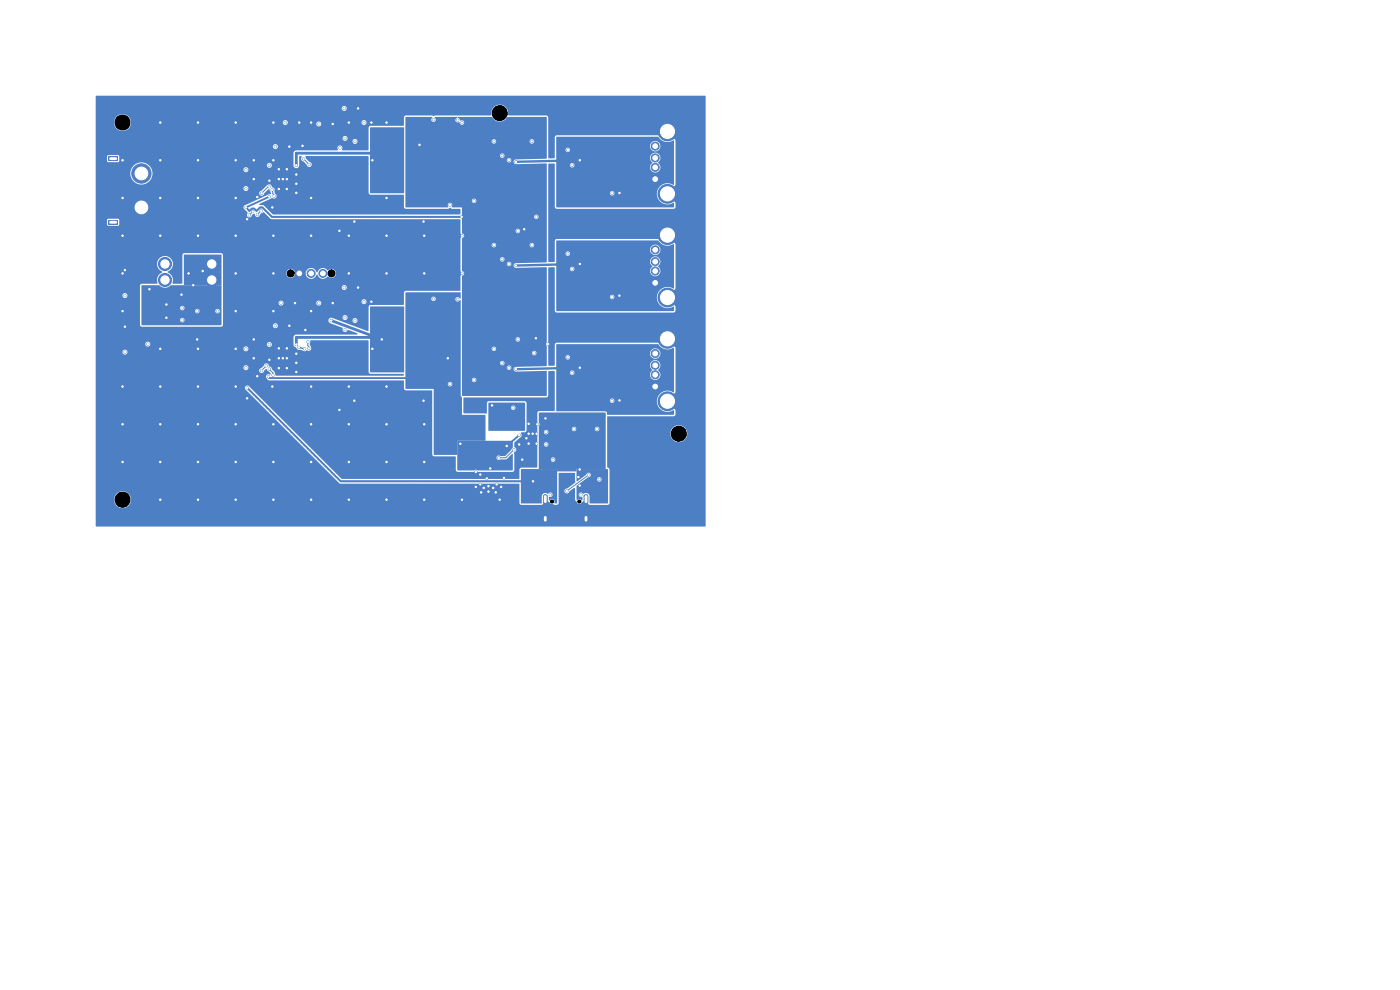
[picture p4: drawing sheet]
<svg xmlns="http://www.w3.org/2000/svg" width="297mm" height="210mm" viewBox="0 0 297 210" stroke-linecap="round" stroke-linejoin="round" font-family="sans-serif">
<path d="M115.7 105.3v1.1M115.7 109.8v.6M124.3 105.3v1.1M124.3 109.8v.6" fill="none" stroke="#4d7fc4" stroke-width="1"/>
<g fill="#4d7fc4">
<path d="M23 46.7h2v.9h-2z"/>
<path d="M23 33.2h2v.9h-2z"/>
<path d="M28.3 42.3l.5-.3h2.2a1.03 1.03 0 0 1 1 1v2a1.03 1.03 0 0 1-1 1.1h-2a1.03 1.03 0 0 1-1.1-1.1l.1-2.2z"/>
</g>
<circle cx="30" cy="36.8" r="2.05" fill="#4d7fc4" stroke="#4d7fc4" stroke-width=".21"/>
<path d="M138.2 37.2h1.6v1.6h-1.6z" fill="#4d7fc4"/>
<g fill="#4d7fc4" stroke="#4d7fc4" stroke-width=".21">
<circle cx="139" cy="35.5" r=".85"/>
<circle cx="139" cy="33.5" r=".85"/>
<circle cx="139" cy="31" r=".85"/>
<circle cx="141.6" cy="41.1" r="2"/>
<circle cx="141.6" cy="27.9" r="2"/>
</g>
<path d="M62.6 57.2h1.8v1.7h-1.8z" fill="#4d7fc4"/>
<g fill="#4d7fc4" stroke="#4d7fc4" stroke-width=".21">
<circle cx="66" cy="58" r=".85"/>
<circle cx="68.5" cy="58" r=".85"/>
<circle cx="35" cy="56" r="1.39"/>
<circle cx="35" cy="59.4" r="1.39"/>
<circle cx="44.9" cy="56" r="1.39"/>
<circle cx="44.9" cy="59.4" r="1.39"/>
</g>
<path d="M138.2 81.2h1.6v1.6h-1.6z" fill="#4d7fc4"/>
<g fill="#4d7fc4" stroke="#4d7fc4" stroke-width=".21">
<circle cx="139" cy="79.5" r=".85"/>
<circle cx="139" cy="77.5" r=".85"/>
<circle cx="139" cy="75" r=".85"/>
<circle cx="141.6" cy="85.1" r="2"/>
<circle cx="141.6" cy="71.9" r="2"/>
</g>
<path d="M138.2 59.2h1.6v1.6h-1.6z" fill="#4d7fc4"/>
<g fill="#4d7fc4" stroke="#4d7fc4" stroke-width=".21">
<circle cx="139" cy="57.5" r=".85"/>
<circle cx="139" cy="55.5" r=".85"/>
<circle cx="139" cy="53" r=".85"/>
<circle cx="141.6" cy="63.1" r="2"/>
<circle cx="141.6" cy="49.9" r="2"/>
<circle cx="122.7" cy="101.2" r=".23"/>
<circle cx="123" cy="103" r=".23"/>
<circle cx="113.1" cy="102.1" r=".22"/>
<circle cx="52.5" cy="82.3" r=".22"/>
<circle cx="123" cy="99.6" r=".22"/>
<circle cx="115.7" cy="88.7" r=".22"/>
<circle cx="66" cy="26" r=".22"/>
<circle cx="108.9" cy="86.5" r=".22"/>
<circle cx="112.2" cy="89.9" r=".22"/>
<circle cx="53.8" cy="72" r=".22"/>
<circle cx="111.7" cy="93" r=".22"/>
<circle cx="57.1" cy="38.3" r=".22"/>
<circle cx="42" cy="106" r=".22"/>
<circle cx="66" cy="50" r=".22"/>
<circle cx="74" cy="90" r=".22"/>
<circle cx="74" cy="26" r=".22"/>
<circle cx="59.1" cy="76" r=".22"/>
<circle cx="57.1" cy="76.3" r=".22"/>
<circle cx="50" cy="58" r=".22"/>
<circle cx="50" cy="34" r=".22"/>
<circle cx="60.8" cy="76" r=".22"/>
<circle cx="54.6" cy="41.8" r=".23"/>
<circle cx="50" cy="50" r=".22"/>
<circle cx="106.5" cy="55" r=".23"/>
<circle cx="116.3" cy="73" r=".22"/>
<circle cx="26" cy="50" r=".22"/>
<circle cx="26" cy="66" r=".22"/>
<circle cx="76" cy="61" r=".22"/>
<circle cx="74" cy="82" r=".22"/>
<circle cx="64.8" cy="70" r=".22"/>
<circle cx="58" cy="58" r=".22"/>
<circle cx="100.9" cy="103.3" r=".22"/>
<circle cx="116.7" cy="104.9" r=".22"/>
<circle cx="101.9" cy="100.7" r=".23"/>
<circle cx="102.1" cy="104.5" r=".22"/>
<circle cx="108" cy="78" r=".22"/>
<circle cx="53.8" cy="34" r=".23"/>
<circle cx="115.9" cy="94.3" r=".23"/>
<circle cx="52.4" cy="84.5" r=".23"/>
<circle cx="78.8" cy="64" r=".22"/>
<circle cx="61.4" cy="31.1" r=".22"/>
<circle cx="57.8" cy="82" r=".22"/>
<circle cx="42" cy="34" r=".22"/>
<circle cx="100.9" cy="100.1" r=".22"/>
<circle cx="82" cy="42" r=".22"/>
<circle cx="76" cy="23" r=".22"/>
<circle cx="106" cy="106" r=".23"/>
<circle cx="104.8" cy="30" r=".23"/>
<circle cx="26" cy="34" r=".23"/>
<circle cx="61.4" cy="69.1" r=".22"/>
<circle cx="50" cy="74" r=".22"/>
<circle cx="106.5" cy="33" r=".23"/>
<circle cx="58" cy="34" r=".22"/>
<circle cx="58" cy="90" r=".22"/>
<circle cx="42" cy="90" r=".22"/>
<circle cx="60.8" cy="40.1" r=".23"/>
<circle cx="50" cy="26" r=".22"/>
<circle cx="26" cy="82" r=".22"/>
<circle cx="112.8" cy="52" r=".22"/>
<circle cx="52.4" cy="46.5" r=".23"/>
<circle cx="112.1" cy="94.1" r=".22"/>
<circle cx="89.8" cy="47" r=".22"/>
<circle cx="100.6" cy="42.6" r=".22"/>
<circle cx="50" cy="66" r=".22"/>
<circle cx="74" cy="98" r=".22"/>
<circle cx="42" cy="42" r=".22"/>
<circle cx="66" cy="66" r=".22"/>
<circle cx="123.2" cy="104.9" r=".23"/>
<circle cx="53.8" cy="76" r=".22"/>
<circle cx="50" cy="98" r=".22"/>
<circle cx="106.9" cy="101.4" r=".22"/>
<circle cx="66" cy="98" r=".22"/>
<circle cx="50" cy="82" r=".22"/>
<circle cx="100.6" cy="80.6" r=".23"/>
<circle cx="89.8" cy="85" r=".22"/>
<circle cx="112.8" cy="30" r=".22"/>
<circle cx="59.1" cy="40.1" r=".23"/>
<circle cx="113.9" cy="92" r=".22"/>
<circle cx="75.2" cy="47" r=".22"/>
<circle cx="110.1" cy="94.3" r=".23"/>
<circle cx="58" cy="26" r=".22"/>
<circle cx="101.9" cy="102.7" r=".23"/>
<circle cx="113" cy="92" r=".23"/>
<circle cx="98" cy="58" r=".22"/>
<circle cx="106.5" cy="77" r=".23"/>
<circle cx="120.5" cy="31.8" r=".22"/>
<circle cx="82" cy="50" r=".22"/>
<circle cx="42" cy="98" r=".22"/>
<circle cx="41.8" cy="72" r=".22"/>
<circle cx="121.4" cy="79.1" r=".23"/>
<circle cx="42" cy="82" r=".22"/>
<circle cx="121.4" cy="35.1" r=".22"/>
<circle cx="62.9" cy="40.9" r=".22"/>
<circle cx="34" cy="82" r=".22"/>
<circle cx="103.3" cy="101.5" r=".23"/>
<circle cx="105.4" cy="102.7" r=".23"/>
<circle cx="82" cy="98" r=".22"/>
<circle cx="74" cy="106" r=".22"/>
<circle cx="112.2" cy="92" r=".22"/>
<circle cx="129.9" cy="63" r=".22"/>
<circle cx="34" cy="50" r=".22"/>
<circle cx="97.1" cy="63.5" r=".23"/>
<circle cx="90" cy="98" r=".22"/>
<circle cx="34" cy="42" r=".22"/>
<circle cx="120.5" cy="53.8" r=".22"/>
<circle cx="92" cy="63.4" r=".22"/>
<circle cx="70.6" cy="26.3" r=".23"/>
<circle cx="90" cy="90" r=".22"/>
<circle cx="90" cy="58" r=".22"/>
<circle cx="60" cy="38" r=".22"/>
<circle cx="62.9" cy="75" r=".22"/>
<circle cx="58" cy="106" r=".22"/>
<circle cx="114" cy="90" r=".22"/>
<circle cx="59.1" cy="73.9" r=".23"/>
<circle cx="60.8" cy="78.1" r=".23"/>
<circle cx="59.1" cy="78.1" r=".23"/>
<circle cx="62.6" cy="64.3" r=".22"/>
<circle cx="62.9" cy="39" r=".22"/>
<circle cx="58" cy="50" r=".22"/>
<circle cx="109.9" cy="72" r=".22"/>
<circle cx="104.8" cy="74" r=".22"/>
<circle cx="95.5" cy="43.5" r=".23"/>
<circle cx="82" cy="90" r=".22"/>
<circle cx="106.3" cy="103.3" r=".22"/>
<circle cx="129.9" cy="41" r=".23"/>
<circle cx="34" cy="106" r=".23"/>
<circle cx="121.4" cy="57.1" r=".22"/>
<circle cx="103.6" cy="103.1" r=".23"/>
<circle cx="60.8" cy="38" r=".23"/>
<circle cx="50" cy="42" r=".22"/>
<circle cx="34" cy="26" r=".23"/>
<circle cx="42" cy="74" r=".22"/>
<circle cx="42" cy="50" r=".22"/>
<circle cx="42" cy="26" r=".22"/>
<circle cx="26" cy="42" r=".22"/>
<circle cx="74" cy="58" r=".22"/>
<circle cx="75.2" cy="85" r=".22"/>
<circle cx="66" cy="42" r=".22"/>
<circle cx="78.8" cy="26" r=".22"/>
<circle cx="70.6" cy="64.3" r=".22"/>
<circle cx="34" cy="34" r=".23"/>
<circle cx="66" cy="90" r=".22"/>
<circle cx="97.1" cy="25.5" r=".23"/>
<circle cx="72" cy="49" r=".22"/>
<circle cx="109.9" cy="49" r=".22"/>
<circle cx="60" cy="76" r=".22"/>
<circle cx="26.5" cy="69.3" r=".22"/>
<circle cx="113.8" cy="94.1" r=".22"/>
<circle cx="57.8" cy="44" r=".22"/>
<circle cx="105.2" cy="104.5" r=".22"/>
<circle cx="126.7" cy="91" r=".23"/>
<circle cx="62.9" cy="77" r=".22"/>
<circle cx="103.6" cy="104.3" r=".23"/>
<circle cx="26.5" cy="57.3" r=".22"/>
<circle cx="98" cy="26" r=".23"/>
<circle cx="64.2" cy="30.9" r=".23"/>
<circle cx="54.6" cy="79.8" r=".23"/>
<circle cx="72" cy="87" r=".22"/>
<circle cx="60.8" cy="73.9" r=".23"/>
<circle cx="34" cy="98" r=".23"/>
<circle cx="90" cy="50" r=".22"/>
<circle cx="82" cy="82" r=".22"/>
<circle cx="129.9" cy="85" r=".22"/>
<circle cx="50" cy="90" r=".22"/>
<circle cx="60.8" cy="35.9" r=".22"/>
<circle cx="92" cy="25.4" r=".22"/>
<circle cx="82" cy="26" r=".22"/>
<circle cx="82" cy="106" r=".22"/>
<circle cx="26" cy="58" r=".22"/>
<circle cx="98" cy="106" r=".23"/>
<circle cx="82" cy="58" r=".22"/>
<circle cx="53.8" cy="38" r=".23"/>
<circle cx="98" cy="50" r=".22"/>
<circle cx="113.8" cy="46" r=".22"/>
<circle cx="90" cy="106" r=".22"/>
<circle cx="115.9" cy="91.7" r=".22"/>
<circle cx="59.1" cy="35.9" r=".22"/>
<circle cx="121.8" cy="91" r=".23"/>
<circle cx="117.3" cy="97.5" r=".23"/>
<circle cx="66" cy="82" r=".22"/>
<circle cx="108" cy="34" r=".23"/>
<circle cx="95.5" cy="81.5" r=".23"/>
<circle cx="58" cy="66" r=".22"/>
<circle cx="104.6" cy="103.5" r=".23"/>
<circle cx="62.9" cy="78.9" r=".22"/>
<circle cx="59.1" cy="38" r=".23"/>
<circle cx="26" cy="90" r=".22"/>
<circle cx="74" cy="50" r=".22"/>
<circle cx="127.1" cy="101.7" r=".22"/>
<circle cx="66" cy="106" r=".22"/>
<circle cx="34" cy="90" r=".22"/>
<circle cx="63.5" cy="26" r=".23"/>
<circle cx="120.5" cy="75.8" r=".22"/>
<circle cx="110.8" cy="97.5" r=".23"/>
<circle cx="113.3" cy="74.9" r=".23"/>
<circle cx="102.6" cy="103.5" r=".23"/>
<circle cx="104.8" cy="52" r=".22"/>
<circle cx="46.1" cy="66" r=".22"/>
<circle cx="26" cy="98" r=".23"/>
<circle cx="62.9" cy="37" r=".23"/>
<circle cx="58" cy="98" r=".22"/>
<circle cx="34" cy="74" r=".22"/>
<circle cx="50" cy="106" r=".22"/>
<circle cx="108" cy="56" r=".22"/>
<circle cx="120.2" cy="104.2" r=".23"/>
<circle cx="124.9" cy="100.8" r=".22"/>
<circle cx="57.1" cy="41.7" r=".22"/>
<circle cx="52.2" cy="44" r=".22"/>
<circle cx="97.9" cy="46" r=".22"/>
<circle cx="113.7" cy="71.7" r=".22"/>
<circle cx="89" cy="30.7" r=".22"/>
<circle cx="111.2" cy="48.6" r=".22"/>
<circle cx="131.4" cy="40.9" r=".22"/>
<circle cx="109.5" cy="34.3" r=".22"/>
<circle cx="123" cy="34" r=".23"/>
<circle cx="65.3" cy="72.5" r=".22"/>
<circle cx="65.5" cy="73.9" r=".23"/>
<circle cx="57.1" cy="73.1" r=".22"/>
<circle cx="77.2" cy="64" r=".22"/>
<circle cx="26.5" cy="62.7" r=".22"/>
<circle cx="73.2" cy="29.4" r=".22"/>
<circle cx="38.7" cy="65.4" r=".23"/>
<circle cx="73" cy="23" r=".22"/>
<circle cx="72.1" cy="31.4" r=".22"/>
<circle cx="75.3" cy="30" r=".23"/>
<circle cx="60.5" cy="26" r=".23"/>
<circle cx="41.8" cy="66" r=".22"/>
<circle cx="73.2" cy="67.4" r=".23"/>
<circle cx="59.6" cy="64.3" r=".22"/>
<circle cx="26.5" cy="74.7" r=".22"/>
<circle cx="52.2" cy="74" r=".22"/>
<circle cx="52.2" cy="36" r=".22"/>
<circle cx="73" cy="61" r=".22"/>
<circle cx="38.7" cy="67.9" r=".23"/>
<circle cx="31.3" cy="73" r=".22"/>
<circle cx="52.2" cy="40" r=".22"/>
<circle cx="57.1" cy="35.1" r=".22"/>
<circle cx="75.3" cy="68" r=".22"/>
<circle cx="73.2" cy="69.9" r=".23"/>
<circle cx="58.4" cy="31.1" r=".23"/>
<circle cx="67.6" cy="64.3" r=".22"/>
<circle cx="67.6" cy="26.3" r=".22"/>
<circle cx="52.2" cy="78" r=".22"/>
<circle cx="77.2" cy="26" r=".23"/>
<circle cx="58.4" cy="69.1" r=".23"/>
<circle cx="55.5" cy="78.6" r=".23"/>
<circle cx="56.5" cy="77.6" r=".23"/>
<circle cx="57.1" cy="78.3" r=".23"/>
<circle cx="57.9" cy="79.6" r=".23"/>
<circle cx="57" cy="79.9" r=".23"/>
<circle cx="107.5" cy="94.6" r=".22"/>
<circle cx="95" cy="76" r=".22"/>
<circle cx="97.7" cy="94.1" r=".22"/>
<circle cx="104" cy="99.4" r=".22"/>
<circle cx="110.1" cy="92.3" r=".23"/>
<circle cx="63.4" cy="73.7" r=".22"/>
<circle cx="64.6" cy="74" r=".22"/>
<circle cx="70.3" cy="68" r=".22"/>
<circle cx="81" cy="72" r=".22"/>
<circle cx="79" cy="74" r=".22"/>
<circle cx="62.9" cy="73.1" r=".23"/>
<circle cx="104.4" cy="86" r=".22"/>
<circle cx="109" cy="95.4" r=".22"/>
<circle cx="105.8" cy="97.1" r=".22"/>
<circle cx="62.9" cy="35.1" r=".22"/>
<circle cx="79" cy="34" r=".22"/>
<circle cx="40" cy="58" r=".22"/>
<circle cx="43" cy="57.5" r=".22"/>
<circle cx="35.3" cy="64.6" r=".22"/>
<circle cx="38.5" cy="62.5" r=".23"/>
<circle cx="35.3" cy="67.4" r=".22"/>
<circle cx="41" cy="60.5" r=".23"/>
<circle cx="31.7" cy="61.4" r=".22"/>
<circle cx="53.6" cy="44.9" r=".22"/>
<circle cx="52.9" cy="45.6" r=".22"/>
<circle cx="55.5" cy="41" r=".23"/>
<circle cx="57.1" cy="39.6" r=".23"/>
<circle cx="55.4" cy="44.7" r=".23"/>
<circle cx="57.7" cy="40.3" r=".23"/>
<circle cx="54.6" cy="45.5" r=".22"/>
<circle cx="58.1" cy="41.6" r=".22"/>
<circle cx="64.4" cy="33.7" r=".23"/>
<circle cx="65.6" cy="34.9" r=".22"/>
<circle cx="123" cy="78" r=".22"/>
<circle cx="131.4" cy="84.9" r=".22"/>
<circle cx="109.5" cy="78.3" r=".22"/>
<circle cx="123" cy="56" r=".22"/>
<circle cx="131.4" cy="62.7" r=".23"/>
<circle cx="109.5" cy="56.3" r=".22"/>
</g>
<path d="M52.4 44.3l.5 .5 .5-.5h.5l.5 .5 .8-.8h.5l2 2h40.2M57.1 41.7l-4.9 2.3M95 76v4.2h-37.9l-.1-.3M52.5 82.3l19.8 19.8h40.8M110.1 92.3l-2.6 2.3" fill="none" stroke="#4d7fc4" stroke-width=".4"/>
<path d="M57.1 39.6h-.2l-1.4 1.4M64.4 33.7l1.2 1.2M53.6 44.9l-.7 .7M55.4 44.7l-.8 .8M57.7 40.3l.4 1.3M56.5 77.6l-1 1M57.1 78.3l.8 .8v.5M65.3 72.5v.8l.2 .2v.4M109 95.4l-1.7 1.7h-1.5M124.9 100.8l-4.7 3.4" fill="none" stroke="#4d7fc4" stroke-width=".21"/>
<path d="M123 34l-13.6 .3M123 56l-13.6 .3M123 78l-13.6 .3" fill="none" stroke="#4d7fc4" stroke-width=".5"/>
<path d="M63.4 73.7l1.2 .3" fill="none" stroke="#4d7fc4" stroke-width=".3"/>
<path d="M79 34v-1.5h-16.1v2.6M62.9 73.1v-1.5h16.1v2.4M70.3 68l10.7 4" fill="none" stroke="#4d7fc4" stroke-width=".6"/>
<g fill="#4d7fc4">
<path d="M78.5 27l7.2 .1v13.9h-7.2z"/>
<path d="M118 73l21.7 .1a2.31 2.31 0 0 0 3.2 .7l.1 9.3-.2 .1a2.27 2.27 0 0 0-3.5 2 2.27 2.27 0 0 0 3.6 1.8l.1 .9-.1 .1h-14l-.2-.6-.3-.2h-10.3l-.1-.1v-2.2h11.4a.48 .48 0 0 0 .6 .6 .48 .48 0 0 0 .2-.8 .48 .48 0 0 0-.8 .1v.1h-11.4v-5.9h2.9a.48 .48 0 0 0 .6 .5 .48 .48 0 0 0 .2-.8 .48 .48 0 0 0-.8 .2v.1h-2.9v-1.6h19.9l.1 .5 .4 .5a1.16 1.16 0 0 0-.3 1.6 1.16 1.16 0 0 0 1.5 .4 1.3 1.3 0 0 0 0-2 1.11 1.11 0 0 0 0-1.8 1.11 1.11 0 0 0-1.7 .8h-19.9v-1.7h2a.48 .48 0 0 0 .6 .6 .48 .48 0 0 0 .2-.8 .48 .48 0 0 0-.8 .1v.1h-2v-.8h19.9a1.1 1.1 0 0 0 1.5 1.1 1.1 1.1 0 0 0 .3-1.8 1.1 1.1 0 0 0-1.8 .5v.2h-19.9z"/>
<path d="M20.3 20.3h129.2l.2 .2v91.2h-129.4v-5.8h3.9a1.8 1.8 0 0 0 2.5 1.8 1.8 1.8 0 0 0 .4-3.1 1.8 1.8 0 0 0-2.9 1v.3h-3.9v-28h31.3a.53 .53 0 0 0 .7 .6 .53 .53 0 0 0 .3-.9 .53 .53 0 0 0-.9 .2l-.1 .1h-31.3v-3.3h5.7a.54 .54 0 0 0 .7 .6 .54 .54 0 0 0 .2-.8 .54 .54 0 0 0-.9 .2h-5.7v-.7h31.3a.53 .53 0 0 0 .7 .6 .53 .53 0 0 0 .3-.8 .53 .53 0 0 0-.9 .1l-31.4 .1v-1h10.5a.53 .53 0 0 0 .5 .6 .53 .53 0 0 0 .6-.5h24.7v.1a.53 .53 0 0 0 .8 .4 .53 .53 0 0 0 0-.9 .53 .53 0 0 0-.8 .4l-24.7-.1a.53 .53 0 0 0-.6-.4 .53 .53 0 0 0-.5 .4h-10.5v-10.3h5.7v.2a.53 .53 0 0 0 .8 .3 .53 .53 0 0 0 0-.8 .53 .53 0 0 0-.8 .3h-5.7v-2h9.4v8.3l.3 .4h16.9l.4-.3h10.6a.53 .53 0 0 0 .7 .6 .53 .53 0 0 0 .2-.9 .53 .53 0 0 0-.9 .2v.1h-10.6v-1.7h25.4v.1a.53 .53 0 0 0 .8 .4 .53 .53 0 0 0 0-.9 .53 .53 0 0 0-.8 .4h-25.4v-3.1h11.8v.2a.53 .53 0 0 0 .6 .4 .53 .53 0 0 0 .4-.6h7v.2a.53 .53 0 0 0 .8 .4 .53 .53 0 0 0 .1-.9h8.7v.2a.53 .53 0 0 0 .8 .3 .53 .53 0 0 0 0-.8 .53 .53 0 0 0-.8 .3h-8.7l-.4-.1-.5 .4h-7a.53 .53 0 0 0-.5-.4 .53 .53 0 0 0-.5 .4h-11.8v-3.3h25.2v.2a.53 .53 0 0 0 .8 .3 .53 .53 0 0 0 0-.8 .53 .53 0 0 0-.8 .3h-25.2v-3h13.4v.2a.95 .95 0 0 0 1.1 .9 .95 .95 0 0 0 .8-1.1h2.2v.2a1.19 1.19 0 0 0 1.2 1 1.19 1.19 0 0 0 1.2-.9l.2 .1a1.19 1.19 0 0 0 .9 .9 1.19 1.19 0 0 0 1.2-.6 .99 .99 0 0 0 1.5 .1 .99 .99 0 0 0 0-1.4 .99 .99 0 0 0-1.5 .1 1.33 1.33 0 0 0-2.3 .4l-.1-.1a1.17 1.17 0 0 0-1.2-.9 1.17 1.17 0 0 0-1.1 1.1h-2.2l-.1-.4a.95 .95 0 0 0-1.1-.4 .95 .95 0 0 0-.7 .8h-13.4v-3.8l-.2-.3-8-.1-.3 .1-.1 .3v6h-2.1a1.79 1.79 0 0 0-1-2.3v-.2a1.7 1.7 0 0 0 .7-2.6 1.7 1.7 0 0 0-2.7 .1 1.7 1.7 0 0 0 .8 2.5l-.1 .3a1.83 1.83 0 0 0-.9 2.2l-3.3 .1-.4 .4h-9.4v-13.9h2.4v1l.2 .2h2.1l.3-.3v-1l-.2-.2h-2.1l-.3 .3h-2.4v-2.8h31.3l.2 .4 .7 .9a.55 .55 0 0 0 .2 .9 .55 .55 0 0 0 .8-.5l.5-.2a.58 .58 0 0 0 .6 .6 .58 .58 0 0 0 .6-.5l.8-.5 1.6 1.5 40.1 .1v2.9l.5 .5-.5 .6v6.8l.5 .6-.5 .5-.1 3.2h-11.6l-.3 .4-.1 2.6-7.3 .1-.1 .3-.1 5.1-6.3-2.3h3v.2a.53 .53 0 0 0 .8 .3 .53 .53 0 0 0 0-.8 .53 .53 0 0 0-.8 .3h-3l-1.4-.5a.6 .6 0 0 0-.7 .4 .6 .6 0 0 0 .3 .7l2.6 1a.64 .64 0 0 0 .3 .7 .64 .64 0 0 0 .7 0l.3-.2 1.8 .7 .1 .2-13.2 .1-.3 .5v1.7l.1 .2 .4 .3a.75 .75 0 0 0 .8 .5l1 .3 .4-.1a.71 .71 0 0 0 .9-.3 .71 .71 0 0 0-.2-.9l.1-.9 .2-.1h12.1l.1 6.7 .1 .3 .3 .1h6.9l.2 .3-27.1 .1-.4-.8-.5-.6a.67 .67 0 0 0-.6-.6 .57 .57 0 0 0-.6-.6 .57 .57 0 0 0-.6 .5l-.4 .4a.55 .55 0 0 0-.5 .6 .55 .55 0 0 0 .5 .6 .55 .55 0 0 0 .6-.6l.4-.3 .9 .9-.1 .2a.61 .61 0 0 0-.8 .3 .61 .61 0 0 0 .2 .8l.4 .2h28.5l.1 1.8 .3 .3 5.7 .1v13.6l.4 .3h4.5l.1 2.9 .2 .3 11.9 .1 .3-.4-.1-3.8a.61 .61 0 0 0 .5-.5 .61 .61 0 0 0-.4-.6v-.9l1.3-1.1a.63 .63 0 0 0 .1-1l.9-.1 .3-.4v-5.8l-.2-.3-7.9-.1-.3 .4-.1 2.3-4.7-.1-.2-.2v-3.1l17.7-.1 .3-.4v-5.1l1.3-.1 .1 8.4-3.3 .1-.4 .3v2.1l.2 .4-.2 .4v8.7l-3.6 .2-.2 .3-.1 2h-37.6l-19.4-19.4a.59 .59 0 0 0-1-.3 .59 .59 0 0 0 .3 1l19.6 19.7h38l.2 .1v4l.4 .4h4.4l.3-.4-.1-1.5 .5-.3 .5 .2-.1 1.1 .7 .6 .9 .3 .6-.1 .2-.3 .1-6.4 3.4 .1 .1 1.9-1.7 1.3a.56 .56 0 0 0-.7 .4 .56 .56 0 0 0 .5 .7 .56 .56 0 0 0 .6-.5l1-.7h.2v2.5l.3 .3a.66 .66 0 0 0 .5 .6 .66 .66 0 0 0 .7-.4l.3-.3 .1-.7a.37 .37 0 0 1-.1-.4 .37 .37 0 0 1 .4-.2h.3l.2 .3v1.5l.3 .4h3.9l.4-.3v-7.2l-.5-.5v-7.2h13.4v.2a1.8 1.8 0 0 0 2.7 1.4 1.8 1.8 0 0 0 0-3 1.8 1.8 0 0 0-2.7 1.4h-13.4v-3.4l.2-.2h13.9l.4-.3v-.9a.43 .43 0 0 0-.5-.4 1.98 1.98 0 0 1-2.7-.3 1.98 1.98 0 0 1 .1-2.7 1.98 1.98 0 0 1 2.7-.2l.2-.1 .2-.3v-9.2l-.2-.3-.3-.1a2.03 2.03 0 0 1-3-.7l-21.8-.1-.3 .4v4.4l-1.3 .1-.1-4.2-.2-.4 .2-.4v-15.8l1.2-.1 .2 .1v9.1l.3 .4h24.9l.4-.3v-.9l-.2-.3-.3-.1a1.99 1.99 0 0 1-2.7-.3 1.99 1.99 0 0 1 .1-2.7 1.99 1.99 0 0 1 2.7-.2l.3-.1 .1-.3v-9.2l-.1-.3-.3-.1a2.26 2.26 0 0 1-3.2-.8h-21.6l-.4 .4v4.4l-1.3 .1-.1-20.8 1.2-.1 .2 .1v9.1l.3 .4h24.9l.4-.3v-.9l-.2-.3-.3-.1a1.99 1.99 0 0 1-2.7-.3 1.99 1.99 0 0 1 .1-2.7 1.99 1.99 0 0 1 2.7-.2l.3-.1 .1-.3v-9.2l-.1-.3-.3-.1a2.26 2.26 0 0 1-3.2-.8h-21.6l-.4 .4v4.4l-1.2 .1-.2-.1v-8.6l-.1-.3-.3-.1h-8.1a1.88 1.88 0 0 0-1.8-2.3 1.88 1.88 0 0 0-1.8 2.3h-11.9l-.3 .1-.4-.1h-5.6l-.3 .3-.1 1.9-7.3 .1-.1 .3-.1 4.8h-5.5a.63 .63 0 0 0-.1-.8 .63 .63 0 0 0-.6-.2 .64 .64 0 0 0-.2 .9l-.2 .1h-8.9l-.3 .5v2.8a.6 .6 0 0 0 .6 .5 .6 .6 0 0 0 .6-.5v-2l.5-.1a.75 .75 0 0 0 .4 1.2l.6 .6a.55 .55 0 0 0 .6 .5 .55 .55 0 0 0 .5-.5 .55 .55 0 0 0-.5-.6l-.6-.6-.2-.6h13.3l.1 7.8 .2 .3 7.2 .1 .1 2.6 .3 .4h9.1a.57 .57 0 0 1 .8 0h1.7l.1 1.1-39.7 .1-2-1.9-1-.2 .1-.2 2.6-1.2a.56 .56 0 0 0 .8-.2 .56 .56 0 0 0-.2-.8l-.1-.3a1.08 1.08 0 0 0-.5-1.1 .57 .57 0 0 0-.4-.5 .57 .57 0 0 0-.6 .2l-1.2 1.1a.55 .55 0 0 0-.5 .6 .55 .55 0 0 0 .5 .5 .55 .55 0 0 0 .6-.5l.9-.9 .2 .1 .3 .9-5.5 2.4-.4 .4h-31.3v-4h31.3a.53 .53 0 0 0 .7 .6 .53 .53 0 0 0 .3-.9 .53 .53 0 0 0-.9 .2l-.1 .1h-31.3v-3.3h7.3a2.35 2.35 0 0 0 2.8 2.5 2.35 2.35 0 0 0 1.8-3.2h19.4v.2a.53 .53 0 0 0 .9 .3 .53 .53 0 0 0 0-.8 .53 .53 0 0 0-.9 .3h-19.4l-.7-.9h25.1v.1a.53 .53 0 0 0 .8 .4 .53 .53 0 0 0 0-.9 .53 .53 0 0 0-.8 .4h-25.1a2.35 2.35 0 0 0-3.9 1.6h-7.3v-3.4h2.4v1l.2 .2h2.1l.3-.3v-1l-.2-.2h-2.2l-.2 .3h-2.4v-2.2h37.6v.2a.53 .53 0 0 0 .8 .3 .53 .53 0 0 0 0-.8 .53 .53 0 0 0-.8 .3h-37.6v-1.1h54.5v.2a.53 .53 0 0 0 .8 .3 .53 .53 0 0 0 0-.8 .53 .53 0 0 0-.8 .3h-54.5v-.6h52.4v.1a.53 .53 0 0 0 .8 .4 .53 .53 0 0 0 0-.9 .53 .53 0 0 0-.8 .4h-52.4v-3.4h3.9v.2a1.8 1.8 0 0 0 1.9 1.7 1.8 1.8 0 0 0 1.7-1.9h32.2v.2a.53 .53 0 0 0 .4 .4 .53 .53 0 0 0 .6-.3h6.1v.2a.53 .53 0 0 0 .8 .4 .53 .53 0 0 0 .1-.9h8.7v.2a.53 .53 0 0 0 .8 .3 .53 .53 0 0 0 0-.8 .53 .53 0 0 0-.8 .3h-8.7l-.4-.1-.5 .4h-6.1a.53 .53 0 0 0-.3-.7 .53 .53 0 0 0-.7 .4h-32.2a1.8 1.8 0 0 0-1.8-1.7 1.8 1.8 0 0 0-1.8 1.7h-3.9v-3h52.2v.2a.53 .53 0 0 0 .8 .3 .53 .53 0 0 0 0-.8 .53 .53 0 0 0-.8 .3h-52.2z"/>
<path d="M39 54.1l7.9-.1 .1 6.5h-8z"/>
<path d="M97 93.5h11.7l.1 1.4-.3 .5-1.3 1.3h-1a.5 .5 0 0 0-.7 0 .5 .5 0 0 0 0 .8 .5 .5 0 0 0 .7 0l1.2-.1 1.2-1.1h.2v3.4l-7.4 .1-.5-.2-.4 .2h-3.4z"/>
<path d="M103.6 85.4h7.7l.1 .1v5.9h-7.7l-.1-5h4.8a.48 .48 0 0 0 .6 .6 .48 .48 0 0 0 .2-.8 .48 .48 0 0 0-.8 .1v.1h-4.8z"/>
<path d="M78.5 65l7.2 .1v13.9h-7.2z"/>
<path d="M30 60.6l3.7-.1a1.76 1.76 0 0 0 2.6 0h10.7l-.1 8.5h-16.8l-.1-.1v-1.1h8.2a.48 .48 0 0 0 .6 .6 .48 .48 0 0 0 .2-.8 .48 .48 0 0 0-.8 .1v.1h-8.2v-1.9h11.4a.48 .48 0 0 0 .5 .6 .48 .48 0 0 0 .4-.6h3.4a.48 .48 0 0 0 .6 .6 .48 .48 0 0 0 .2-.8 .48 .48 0 0 0-.8 .1v.1h-3.4a.48 .48 0 0 0-.4-.4 .48 .48 0 0 0-.5 .4h-11.4v-.6h8.2a.48 .48 0 0 0 .6 .5 .48 .48 0 0 0 .2-.8 .48 .48 0 0 0-.8 .2v.1h-8.2z"/>
<path d="M86 62h11.6l.1 .1v1.2a.58 .58 0 0 0-.6-.3 .58 .58 0 0 0-.5 .4 .53 .53 0 0 0 .4 .6 .53 .53 0 0 0 .6-.4l.1 .2v20.1l.3 .4v3.7h5v5.5h-6v3h-4.9l-.1-14h-5.9l-.1-1.1h9a.48 .48 0 0 0 .6 .6 .48 .48 0 0 0 .2-.8 .48 .48 0 0 0-.8 .1v.1h-9v-18.1h5.5a.48 .48 0 0 0 .6 .6 .48 .48 0 0 0 .2-.8 .48 .48 0 0 0-.8 .1v.1h-5.5z"/>
<path d="M86 24.9l5.6-.1 .1 .1-.1 .2a.48 .48 0 0 0 .1 .7 .48 .48 0 0 0 .7-.1 .48 .48 0 0 0-.1-.7v-.2h4.6l.1 .1a.54 .54 0 0 0-.3 .8 .54 .54 0 0 0 .8 .2 .52 .52 0 0 0 .6 .5 .52 .52 0 0 0 .3-.7 .52 .52 0 0 0-.8-.1l-.1-.4-.3-.2v-.2h7.1a1.92 1.92 0 0 0 3.4 0h8.2l.1 .1v8.7l-6.8 .3a.5 .5 0 0 0-.2 .5 .5 .5 0 0 0 .4 .4l6.6-.1v20.8l-.1 .2-6.7 .2a.5 .5 0 0 0-.2 .5 .5 .5 0 0 0 .4 .4l6.6-.1v15.9a.54 .54 0 0 0 0 .8l-.1 4.3-6.7 .2a.5 .5 0 0 0-.2 .5 .5 .5 0 0 0 .4 .4l6.5-.1 .1 5.2-17.9 .1-.1-3.5h2.1a.48 .48 0 0 0 .6 .6 .48 .48 0 0 0 .2-.8 .48 .48 0 0 0-.8 .1v.1h-2.1v-2.6h9.5a.48 .48 0 0 0 .6 .6 .48 .48 0 0 0 .3-.8 .48 .48 0 0 0-.8 .1l-.1 .1h-9.5v-.9h8.1a.48 .48 0 0 0 .6 .5 .48 .48 0 0 0 .2-.8 .48 .48 0 0 0-.8 .1v.2h-8.1v-2.2h14.9a.48 .48 0 0 0 .6 .6 .48 .48 0 0 0 .2-.8 .48 .48 0 0 0-.8 .1v.1h-14.9v-.9h6.3a.48 .48 0 0 0 .6 .6 .48 .48 0 0 0 .2-.8 .48 .48 0 0 0-.8 .1v.1h-6.3v-2h11.4a.48 .48 0 0 0 .6 .6 .48 .48 0 0 0 .2-.8 .48 .48 0 0 0-.8 .1v.1h-11.4v-13.4a.56 .56 0 0 0 .5-.5 .56 .56 0 0 0-.5-.6v-1.5h9.5a.48 .48 0 0 0 .6 .6 .48 .48 0 0 0 .3-.8 .48 .48 0 0 0-.8 .1l-.1 .1h-9.5v-.9h8.1a.48 .48 0 0 0 .6 .5 .48 .48 0 0 0 .2-.8 .48 .48 0 0 0-.8 .1v.2h-8.1v-3.1h6.3a.48 .48 0 0 0 .5 .6 .48 .48 0 0 0 .5-.6h7.1v.2a.48 .48 0 0 0 .7 .3 .48 .48 0 0 0 0-.8 .48 .48 0 0 0-.7 .3h-7.1l-.4-.4a.47 .47 0 0 0-.6 .4h-6.3v-1.3a.6 .6 0 0 0 .5-.6 .6 .6 0 0 0-.5-.6v-.5h11.4a.48 .48 0 0 0 .6 .6 .48 .48 0 0 0 .2-.8 .48 .48 0 0 0-.8 .1v.1h-11.4v-3h15.3a.48 .48 0 0 0 .6 .6 .48 .48 0 0 0 .2-.8 .48 .48 0 0 0-.8 .1v.1h-15.3v-1.9l-2.2-.1a.52 .52 0 0 0 .1-.7 .52 .52 0 0 0-.8 0 .52 .52 0 0 0 0 .7l-9 .1-.1-.1v-1.4h14.1v.2a.48 .48 0 0 0 .7 .3 .48 .48 0 0 0 0-.8 .48 .48 0 0 0-.7 .3h-14.1v-8.6h21.5v.2a.48 .48 0 0 0 .8 .3 .48 .48 0 0 0 0-.8 .48 .48 0 0 0-.8 .3h-21.5v-.9h20.1v.1a.48 .48 0 0 0 .7 .3 .48 .48 0 0 0 0-.8 .48 .48 0 0 0-.7 .4h-20.1v-3.1h18.3v.2a.48 .48 0 0 0 .5 .4 .48 .48 0 0 0 .5-.6h7.1v.2a.48 .48 0 0 0 .7 .3 .48 .48 0 0 0 0-.8 .48 .48 0 0 0-.7 .3h-7.1l-.4-.4a.47 .47 0 0 0-.6 .4h-18.3z"/>
<path d="M114.3 87.6h14.2v11.9h-6.2v.5h-4.1v-.5h-3.9v-2.1h2.6a.48 .48 0 0 0 .6 .6 .48 .48 0 0 0 .2-.8 .48 .48 0 0 0-.8 .1v.1h-2.6v-3.2h1.1a.48 .48 0 0 0 .6 .5 .48 .48 0 0 0 .2-.7 .48 .48 0 0 0-.8 .1v.1h-1.1v-.3v-2.3h1.1a.48 .48 0 0 0 .6 .5 .48 .48 0 0 0 .2-.8 .48 .48 0 0 0-.8 .2v.1h-1.1v-.7h7a.48 .48 0 0 0 .5 .6 .48 .48 0 0 0 .5-.6h3.9a.48 .48 0 0 0 .6 .6 .48 .48 0 0 0 .2-.8 .48 .48 0 0 0-.8 .1v.1h-3.9a.48 .48 0 0 0-.5-.4 .48 .48 0 0 0-.5 .4h-7l.2-.8-.2-.5z"/>
<path d="M118 51.1l21.6-.1a2.47 2.47 0 0 0 3.3 .8v9.4a2.3 2.3 0 0 0-3.6 1.9 2.3 2.3 0 0 0 3.6 1.9l.1 .9-.1 .1-24.9-.1v-3h11.4a.48 .48 0 0 0 .6 .6 .48 .48 0 0 0 .2-.8 .48 .48 0 0 0-.8 .1v.1h-11.4v-5.9h2.9a.48 .48 0 0 0 .6 .5 .48 .48 0 0 0 .2-.8 .48 .48 0 0 0-.8 .2v.1h-2.9v-1.6h19.9l.1 .5 .4 .6a1.12 1.12 0 0 0-.4 1.5 1.12 1.12 0 0 0 1.6 .4 1.12 1.12 0 0 0 .2-1.6l-.2-.3a1.14 1.14 0 0 0 .1-1.9 1.14 1.14 0 0 0-1.8 .8h-19.9v-1.7h2a.48 .48 0 0 0 .6 .6 .48 .48 0 0 0 .2-.8 .48 .48 0 0 0-.8 .1v.1h-2v-.8h19.9a1.1 1.1 0 0 0 1.5 1.1 1.1 1.1 0 0 0 .3-1.8 1.1 1.1 0 0 0-1.8 .5v.2h-19.9z"/>
<path d="M122.3 99.5l6.7 .1v7.1l-3.9 .1v-1.6a.75 .75 0 0 0-1.3-.5 .59 .59 0 0 0-.6-.2 .59 .59 0 0 0-.4 .5 .6 .6 0 0 0 .7 .4l.1 .7-.2 .1a.62 .62 0 0 0-1-.1v-3.1l1.8-1.4h2.5a.48 .48 0 0 0 .6 .6 .48 .48 0 0 0 .2-.8 .48 .48 0 0 0-.8 .1v.1h-2.5l.5-.4a.5 .5 0 0 0 .6-.3 .5 .5 0 0 0-.4-.6 .5 .5 0 0 0-.6 .4l-1.9 1.4z"/>
<path d="M110.5 99.6l7.7-.1v7.2l-.6 .1a.62 .62 0 0 0-.2-.8 .62 .62 0 0 0-.9 .2v-.7a.51 .51 0 0 0 .7-.5 .51 .51 0 0 0-.7-.4l-.3 .1a.75 .75 0 0 0-1.3 .5v1.6l-4.4-.1z"/>
<path d="M118 29.1l21.6-.1a2.47 2.47 0 0 0 3.3 .8v9.4a2.3 2.3 0 0 0-3.6 1.9 2.3 2.3 0 0 0 3.6 1.9l.1 .9-.1 .1-24.9-.1v-3h11.4a.48 .48 0 0 0 .6 .6 .48 .48 0 0 0 .2-.8 .48 .48 0 0 0-.8 .1v.1h-11.4v-5.9h2.9a.48 .48 0 0 0 .6 .5 .48 .48 0 0 0 .2-.8 .48 .48 0 0 0-.8 .2v.1h-2.9v-1.6h19.9l.1 .5 .4 .6a1.12 1.12 0 0 0-.4 1.5 1.12 1.12 0 0 0 1.6 .4 1.12 1.12 0 0 0 .2-1.6l-.2-.3a1.14 1.14 0 0 0 .1-1.9 1.14 1.14 0 0 0-1.8 .8h-19.9v-1.7h2a.48 .48 0 0 0 .6 .6 .48 .48 0 0 0 .2-.8 .48 .48 0 0 0-.8 .1v.1h-2v-.8h19.9a1.1 1.1 0 0 0 1.5 1.1 1.1 1.1 0 0 0 .3-1.8 1.1 1.1 0 0 0-1.8 .5v.2h-19.9z"/>
<circle cx="139" cy="75" r=".8"/>
<circle cx="139" cy="53" r=".8"/>
<circle cx="139" cy="31" r=".8"/>
</g>
<g fill="#fff" stroke="#fff" stroke-width=".21">
<circle cx="122.7" cy="101.2" r=".15"/>
<circle cx="123" cy="103" r=".15"/>
<circle cx="113.1" cy="102.1" r=".15"/>
<circle cx="52.5" cy="82.3" r=".15"/>
<circle cx="123" cy="99.6" r=".15"/>
<circle cx="115.7" cy="88.7" r=".15"/>
<circle cx="66" cy="26" r=".15"/>
<circle cx="108.9" cy="86.5" r=".15"/>
<circle cx="112.2" cy="89.9" r=".15"/>
<circle cx="53.8" cy="72" r=".15"/>
<circle cx="111.7" cy="93" r=".15"/>
<circle cx="57.1" cy="38.3" r=".15"/>
<circle cx="42" cy="106" r=".15"/>
<circle cx="66" cy="50" r=".15"/>
<circle cx="74" cy="90" r=".15"/>
<circle cx="74" cy="26" r=".15"/>
<circle cx="59.1" cy="76" r=".15"/>
<circle cx="57.1" cy="76.3" r=".15"/>
<circle cx="50" cy="58" r=".15"/>
<circle cx="50" cy="34" r=".15"/>
<circle cx="60.8" cy="76" r=".15"/>
<circle cx="54.6" cy="41.8" r=".15"/>
<circle cx="50" cy="50" r=".15"/>
<circle cx="106.6" cy="55" r=".15"/>
<circle cx="116.3" cy="73" r=".15"/>
<circle cx="26" cy="50" r=".15"/>
<circle cx="26" cy="66" r=".15"/>
<circle cx="76" cy="61" r=".15"/>
<circle cx="74" cy="82" r=".15"/>
<circle cx="64.8" cy="70" r=".15"/>
<circle cx="58" cy="58" r=".15"/>
<circle cx="100.9" cy="103.3" r=".15"/>
<circle cx="116.8" cy="104.9" r=".15"/>
<circle cx="101.9" cy="100.7" r=".15"/>
<circle cx="102.1" cy="104.5" r=".15"/>
<circle cx="108" cy="78" r=".15"/>
<circle cx="53.8" cy="34" r=".15"/>
<circle cx="115.9" cy="94.3" r=".15"/>
<circle cx="52.4" cy="84.5" r=".15"/>
<circle cx="78.8" cy="64" r=".15"/>
<circle cx="61.4" cy="31.1" r=".15"/>
<circle cx="57.8" cy="82" r=".15"/>
<circle cx="42" cy="34" r=".15"/>
<circle cx="100.9" cy="100.1" r=".15"/>
<circle cx="82" cy="42" r=".15"/>
<circle cx="76" cy="23" r=".15"/>
<circle cx="106" cy="106" r=".15"/>
<circle cx="104.8" cy="30" r=".15"/>
<circle cx="26" cy="34" r=".15"/>
<circle cx="61.4" cy="69.1" r=".15"/>
<circle cx="50" cy="74" r=".15"/>
<circle cx="106.6" cy="33" r=".15"/>
<circle cx="58" cy="34" r=".15"/>
<circle cx="58" cy="90" r=".15"/>
<circle cx="42" cy="90" r=".15"/>
<circle cx="60.8" cy="40.1" r=".15"/>
<circle cx="50" cy="26" r=".15"/>
<circle cx="26" cy="82" r=".15"/>
<circle cx="112.8" cy="52" r=".15"/>
<circle cx="52.4" cy="46.5" r=".15"/>
<circle cx="112.1" cy="94.1" r=".15"/>
<circle cx="89.9" cy="47" r=".15"/>
<circle cx="100.6" cy="42.6" r=".15"/>
<circle cx="50" cy="66" r=".15"/>
<circle cx="74" cy="98" r=".15"/>
<circle cx="42" cy="42" r=".15"/>
<circle cx="66" cy="66" r=".15"/>
<circle cx="123.3" cy="104.9" r=".15"/>
<circle cx="53.8" cy="76" r=".15"/>
<circle cx="50" cy="98" r=".15"/>
<circle cx="106.9" cy="101.4" r=".15"/>
<circle cx="66" cy="98" r=".15"/>
<circle cx="50" cy="82" r=".15"/>
<circle cx="100.6" cy="80.6" r=".15"/>
<circle cx="89.9" cy="85" r=".15"/>
<circle cx="112.8" cy="30" r=".15"/>
<circle cx="59.1" cy="40.1" r=".15"/>
<circle cx="113.9" cy="92" r=".15"/>
<circle cx="75.2" cy="47" r=".15"/>
<circle cx="110.1" cy="94.3" r=".15"/>
<circle cx="58" cy="26" r=".15"/>
<circle cx="101.9" cy="102.7" r=".15"/>
<circle cx="113" cy="92" r=".15"/>
<circle cx="98" cy="58" r=".15"/>
<circle cx="106.6" cy="77" r=".15"/>
<circle cx="120.4" cy="31.8" r=".15"/>
<circle cx="82" cy="50" r=".15"/>
<circle cx="42" cy="98" r=".15"/>
<circle cx="41.8" cy="72" r=".15"/>
<circle cx="121.4" cy="79.1" r=".15"/>
<circle cx="42" cy="82" r=".15"/>
<circle cx="121.4" cy="35.1" r=".15"/>
<circle cx="62.9" cy="40.9" r=".15"/>
<circle cx="34" cy="82" r=".15"/>
<circle cx="103.3" cy="101.5" r=".15"/>
<circle cx="105.4" cy="102.7" r=".15"/>
<circle cx="82" cy="98" r=".15"/>
<circle cx="74" cy="106" r=".15"/>
<circle cx="112.2" cy="92" r=".15"/>
<circle cx="129.9" cy="63" r=".15"/>
<circle cx="34" cy="50" r=".15"/>
<circle cx="97.1" cy="63.5" r=".15"/>
<circle cx="90" cy="98" r=".15"/>
<circle cx="34" cy="42" r=".15"/>
<circle cx="120.5" cy="53.8" r=".15"/>
<circle cx="92" cy="63.4" r=".15"/>
<circle cx="70.6" cy="26.3" r=".15"/>
<circle cx="90" cy="90" r=".15"/>
<circle cx="90" cy="58" r=".15"/>
<circle cx="60" cy="38" r=".15"/>
<circle cx="62.9" cy="75" r=".15"/>
<circle cx="58" cy="106" r=".15"/>
<circle cx="114" cy="90" r=".15"/>
<circle cx="59.1" cy="73.9" r=".15"/>
<circle cx="60.8" cy="78.1" r=".15"/>
<circle cx="59.1" cy="78.1" r=".15"/>
<circle cx="62.6" cy="64.3" r=".15"/>
<circle cx="62.9" cy="39" r=".15"/>
<circle cx="58" cy="50" r=".15"/>
<circle cx="109.9" cy="72" r=".15"/>
<circle cx="104.8" cy="74" r=".15"/>
<circle cx="95.5" cy="43.5" r=".15"/>
<circle cx="82" cy="90" r=".15"/>
<circle cx="106.3" cy="103.3" r=".15"/>
<circle cx="129.9" cy="41" r=".15"/>
<circle cx="34" cy="106" r=".15"/>
<circle cx="121.4" cy="57.1" r=".15"/>
<circle cx="103.6" cy="103.1" r=".15"/>
<circle cx="60.8" cy="38" r=".15"/>
<circle cx="50" cy="42" r=".15"/>
<circle cx="34" cy="26" r=".15"/>
<circle cx="42" cy="74" r=".15"/>
<circle cx="42" cy="50" r=".15"/>
<circle cx="42" cy="26" r=".15"/>
<circle cx="26" cy="42" r=".15"/>
<circle cx="74" cy="58" r=".15"/>
<circle cx="75.2" cy="85" r=".15"/>
<circle cx="66" cy="42" r=".15"/>
<circle cx="78.8" cy="26" r=".15"/>
<circle cx="70.6" cy="64.3" r=".15"/>
<circle cx="34" cy="34" r=".15"/>
<circle cx="66" cy="90" r=".15"/>
<circle cx="97.1" cy="25.5" r=".15"/>
<circle cx="72" cy="49" r=".15"/>
<circle cx="109.9" cy="49" r=".15"/>
<circle cx="60" cy="76" r=".15"/>
<circle cx="26.5" cy="69.3" r=".15"/>
<circle cx="113.8" cy="94.1" r=".15"/>
<circle cx="57.8" cy="44" r=".15"/>
<circle cx="105.2" cy="104.4" r=".15"/>
<circle cx="126.7" cy="91" r=".15"/>
<circle cx="62.9" cy="77" r=".15"/>
<circle cx="103.6" cy="104.3" r=".15"/>
<circle cx="26.5" cy="57.3" r=".15"/>
<circle cx="98" cy="26" r=".15"/>
<circle cx="64.2" cy="30.9" r=".15"/>
<circle cx="54.6" cy="79.8" r=".15"/>
<circle cx="72" cy="87" r=".15"/>
<circle cx="60.8" cy="73.9" r=".15"/>
<circle cx="34" cy="98" r=".15"/>
<circle cx="90" cy="50" r=".15"/>
<circle cx="82" cy="82" r=".15"/>
<circle cx="129.9" cy="85" r=".15"/>
<circle cx="50" cy="90" r=".15"/>
<circle cx="60.8" cy="35.9" r=".15"/>
<circle cx="92" cy="25.4" r=".15"/>
<circle cx="82" cy="26" r=".15"/>
<circle cx="82" cy="106" r=".15"/>
<circle cx="26" cy="58" r=".15"/>
<circle cx="98" cy="106" r=".15"/>
<circle cx="82" cy="58" r=".15"/>
<circle cx="53.8" cy="38" r=".15"/>
<circle cx="98" cy="50" r=".15"/>
<circle cx="113.8" cy="46" r=".15"/>
<circle cx="90" cy="106" r=".15"/>
<circle cx="115.9" cy="91.7" r=".15"/>
<circle cx="59.1" cy="35.9" r=".15"/>
<circle cx="121.8" cy="91" r=".15"/>
<circle cx="117.3" cy="97.5" r=".15"/>
<circle cx="66" cy="82" r=".15"/>
<circle cx="108" cy="34" r=".15"/>
<circle cx="95.5" cy="81.5" r=".15"/>
<circle cx="58" cy="66" r=".15"/>
<circle cx="104.6" cy="103.5" r=".15"/>
<circle cx="62.9" cy="78.9" r=".15"/>
<circle cx="59.1" cy="38" r=".15"/>
<circle cx="26" cy="90" r=".15"/>
<circle cx="74" cy="50" r=".15"/>
<circle cx="127.1" cy="101.7" r=".15"/>
<circle cx="66" cy="106" r=".15"/>
<circle cx="34" cy="90" r=".15"/>
<circle cx="63.5" cy="26" r=".15"/>
<circle cx="120.4" cy="75.8" r=".15"/>
<circle cx="110.8" cy="97.5" r=".15"/>
<circle cx="113.3" cy="74.9" r=".15"/>
<circle cx="102.6" cy="103.5" r=".15"/>
<circle cx="104.8" cy="52" r=".15"/>
<circle cx="46.1" cy="66" r=".15"/>
<circle cx="26" cy="98" r=".15"/>
<circle cx="62.9" cy="37" r=".15"/>
<circle cx="58" cy="98" r=".15"/>
<circle cx="34" cy="74" r=".15"/>
<circle cx="50" cy="106" r=".15"/>
<circle cx="108" cy="56" r=".15"/>
<circle cx="120.3" cy="104.2" r=".15"/>
<circle cx="124.9" cy="100.8" r=".15"/>
<circle cx="57.1" cy="41.7" r=".15"/>
<circle cx="52.2" cy="44" r=".15"/>
<circle cx="97.9" cy="46" r=".15"/>
<circle cx="113.7" cy="71.8" r=".15"/>
<circle cx="89" cy="30.7" r=".15"/>
<circle cx="111.2" cy="48.6" r=".15"/>
<circle cx="131.4" cy="40.9" r=".15"/>
<circle cx="109.4" cy="34.3" r=".15"/>
<circle cx="123" cy="34" r=".15"/>
<circle cx="65.3" cy="72.5" r=".15"/>
<circle cx="65.5" cy="73.9" r=".15"/>
<circle cx="57.1" cy="73.1" r=".15"/>
<circle cx="77.2" cy="64" r=".15"/>
<circle cx="26.5" cy="62.7" r=".15"/>
<circle cx="73.2" cy="29.4" r=".15"/>
<circle cx="38.7" cy="65.4" r=".15"/>
<circle cx="73" cy="23" r=".15"/>
<circle cx="72.1" cy="31.4" r=".15"/>
<circle cx="75.3" cy="30" r=".15"/>
<circle cx="60.5" cy="26" r=".15"/>
<circle cx="41.8" cy="66" r=".15"/>
<circle cx="73.2" cy="67.4" r=".15"/>
<circle cx="59.6" cy="64.3" r=".15"/>
<circle cx="26.5" cy="74.7" r=".15"/>
<circle cx="52.2" cy="74" r=".15"/>
<circle cx="52.2" cy="36" r=".15"/>
<circle cx="73" cy="61" r=".15"/>
<circle cx="38.7" cy="67.9" r=".15"/>
<circle cx="31.4" cy="73" r=".15"/>
<circle cx="52.2" cy="40" r=".15"/>
<circle cx="57.1" cy="35.1" r=".15"/>
<circle cx="75.3" cy="68" r=".15"/>
<circle cx="73.2" cy="69.9" r=".15"/>
<circle cx="58.4" cy="31.1" r=".15"/>
<circle cx="67.6" cy="64.3" r=".15"/>
<circle cx="67.6" cy="26.3" r=".15"/>
<circle cx="52.2" cy="78" r=".15"/>
<circle cx="77.2" cy="26" r=".15"/>
<circle cx="58.4" cy="69.1" r=".15"/>
<circle cx="55.5" cy="78.6" r=".15"/>
<circle cx="56.5" cy="77.6" r=".15"/>
<circle cx="57.1" cy="78.3" r=".15"/>
<circle cx="57.9" cy="79.6" r=".15"/>
<circle cx="57" cy="79.9" r=".15"/>
<circle cx="107.5" cy="94.6" r=".15"/>
<circle cx="95" cy="76" r=".15"/>
<circle cx="97.7" cy="94.1" r=".15"/>
<circle cx="104" cy="99.4" r=".15"/>
<circle cx="110.1" cy="92.3" r=".15"/>
<circle cx="63.4" cy="73.7" r=".15"/>
<circle cx="64.6" cy="74" r=".15"/>
<circle cx="70.3" cy="68" r=".15"/>
<circle cx="81" cy="72" r=".15"/>
<circle cx="79" cy="74" r=".15"/>
<circle cx="62.9" cy="73.1" r=".15"/>
<circle cx="104.4" cy="86" r=".15"/>
<circle cx="109" cy="95.4" r=".15"/>
<circle cx="105.8" cy="97.1" r=".15"/>
<circle cx="62.9" cy="35.1" r=".15"/>
<circle cx="79" cy="34" r=".15"/>
<circle cx="40" cy="58" r=".15"/>
<circle cx="43" cy="57.5" r=".15"/>
<circle cx="35.3" cy="64.6" r=".15"/>
<circle cx="38.5" cy="62.5" r=".15"/>
<circle cx="35.3" cy="67.4" r=".15"/>
<circle cx="41" cy="60.5" r=".15"/>
<circle cx="31.7" cy="61.3" r=".15"/>
<circle cx="53.6" cy="44.9" r=".15"/>
<circle cx="52.9" cy="45.6" r=".15"/>
<circle cx="55.5" cy="41" r=".15"/>
<circle cx="57.1" cy="39.6" r=".15"/>
<circle cx="55.4" cy="44.7" r=".15"/>
<circle cx="57.7" cy="40.3" r=".15"/>
<circle cx="54.6" cy="45.5" r=".15"/>
<circle cx="58.1" cy="41.6" r=".15"/>
<circle cx="64.4" cy="33.7" r=".15"/>
<circle cx="65.6" cy="34.9" r=".15"/>
<circle cx="123" cy="78" r=".15"/>
<circle cx="131.4" cy="84.9" r=".15"/>
<circle cx="109.4" cy="78.3" r=".15"/>
<circle cx="123" cy="56" r=".15"/>
<circle cx="131.4" cy="62.7" r=".15"/>
<circle cx="109.5" cy="56.3" r=".15"/>
<circle cx="30" cy="44" r="1.35"/>
<circle cx="30" cy="36.8" r="1.35"/>
<circle cx="139" cy="38" r=".5"/>
<circle cx="139" cy="35.5" r=".5"/>
<circle cx="139" cy="33.5" r=".5"/>
<circle cx="139" cy="31" r=".5"/>
<circle cx="141.6" cy="41.1" r="1.5"/>
<circle cx="141.6" cy="27.9" r="1.5"/>
<circle cx="63.5" cy="58" r=".5"/>
<circle cx="66" cy="58" r=".5"/>
<circle cx="68.5" cy="58" r=".5"/>
<circle cx="35" cy="56" r=".89"/>
<circle cx="35" cy="59.4" r=".89"/>
<circle cx="44.9" cy="56" r=".89"/>
<circle cx="44.9" cy="59.4" r=".89"/>
<circle cx="139" cy="82" r=".5"/>
<circle cx="139" cy="79.5" r=".5"/>
<circle cx="139" cy="77.5" r=".5"/>
<circle cx="139" cy="75" r=".5"/>
<circle cx="141.6" cy="85.1" r="1.5"/>
<circle cx="141.6" cy="71.9" r="1.5"/>
<circle cx="139" cy="60" r=".5"/>
<circle cx="139" cy="57.5" r=".5"/>
<circle cx="139" cy="55.5" r=".5"/>
<circle cx="139" cy="53" r=".5"/>
<circle cx="141.6" cy="63.1" r="1.5"/>
<circle cx="141.6" cy="49.9" r="1.5"/>
</g>
<g fill="#000" stroke="#000" stroke-width=".21">
<circle cx="26" cy="26" r="1.6"/>
<circle cx="106" cy="24" r="1.6"/>
<circle cx="61.7" cy="58" r=".75"/>
<circle cx="70.3" cy="58" r=".75"/>
<circle cx="144" cy="92" r="1.6"/>
<circle cx="26" cy="106" r="1.6"/>
<circle cx="117.1" cy="106.4" r=".33"/>
<circle cx="122.9" cy="106.4" r=".33"/>
</g>
<path d="M23.4 33.7h1.1M23.4 47.2h1.1M115.7 105.3v1.1M115.7 109.8v.6M124.3 105.3v1.1M124.3 109.8v.6" fill="none" stroke="#fff" stroke-width=".6"/>
</svg>
